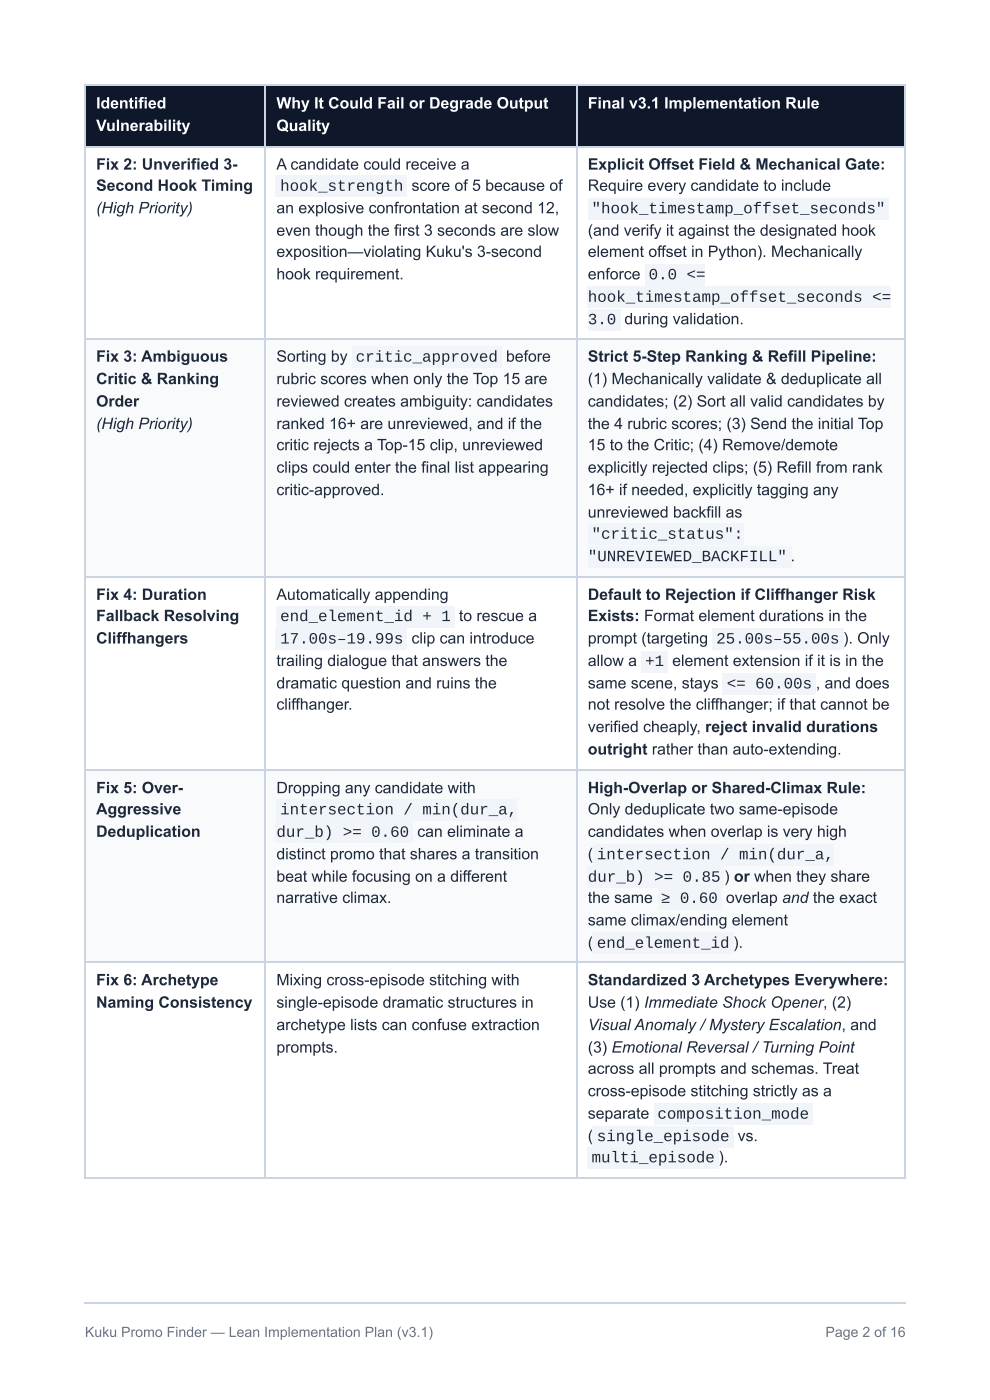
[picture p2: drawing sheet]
<svg xmlns="http://www.w3.org/2000/svg" width="210mm" height="297mm" viewBox="0 0 210 297" stroke-linecap="round" stroke-linejoin="round" font-family="sans-serif">
<defs><g id="words">
<g font-size="3.3" fill="#fff">
<text x="20.4" y="23">Identified</text>
<text x="58.6" y="23">Why It Could Fail or Degrade Output</text>
<text x="124.6" y="23">Final v3.1 Implementation Rule</text>
<text x="20.4" y="27.8">Vulnerability</text>
<text x="58.6" y="27.8">Quality</text>
</g>
<g font-size="3.3" fill="#1e293b">
<text x="20.4" y="36">Fix 2: Unverified 3-</text>
<text x="58.6" y="36">A candidate could receive a</text>
<text x="124.6" y="36">Explicit Offset Field &amp; Mechanical Gate:</text>
<text x="20.4" y="40.5">Second Hook Timing</text>
<text x="59.4" y="40.5">hook_strength</text>
<text x="87.2" y="40.5">score of 5 because of</text>
<text x="124.6" y="40.5">Require every candidate to include</text>
<text x="20.4" y="45.2">(High Priority)</text>
<text x="58.6" y="45.2">an explosive confrontation at second 12,</text>
<text x="125.4" y="45.2">&quot;hook_timestamp_offset_seconds&quot;</text>
<text x="58.6" y="50">even though the first 3 seconds are slow</text>
<text x="124.6" y="50">(and verify it against the designated hook</text>
<text x="58.6" y="54.5">exposition—violating Kuku's 3-second</text>
<text x="58.6" y="59.3">hook requirement.</text>
<text x="124.6" y="54.5">element offset in Python). Mechanically</text>
<text x="124.6" y="59.3">enforce</text>
<text x="137.5" y="59.3">0.0 &lt;=</text>
<text x="124.6" y="64">hook_timestamp_offset_seconds &lt;=</text>
<text x="124.6" y="68.8">3.0</text>
<text x="132.4" y="68.8">during validation.</text>
<text x="20.4" y="76.7">Fix 3: Ambiguous</text>
<text x="58.6" y="76.7">Sorting by</text>
<text x="75.4" y="76.7">critic_approved</text>
<text x="107.3" y="76.7">before</text>
<text x="124.6" y="76.7">Strict 5-Step Ranking &amp; Refill Pipeline:</text>
<text x="20.4" y="81.5">Critic &amp; Ranking</text>
<text x="58.6" y="81.5">rubric scores when only the Top 15 are</text>
<text x="124.6" y="81.5">(1) Mechanically validate &amp; deduplicate all</text>
<text x="20.4" y="86.3">Order</text>
<text x="58.6" y="86.3">reviewed creates ambiguity: candidates</text>
<text x="124.6" y="86.3">candidates; (2) Sort all valid candidates by</text>
<text x="20.4" y="91">(High Priority)</text>
<text x="58.6" y="91">ranked 16+ are unreviewed, and if the</text>
<text x="58.6" y="95.5">critic rejects a Top-15 clip, unreviewed</text>
<text x="124.6" y="91">the 4 rubric scores; (3) Send the initial Top</text>
<text x="124.6" y="95.5">15 to the Critic; (4) Remove/demote</text>
<text x="58.6" y="100.3">clips could enter the final list appearing</text>
<text x="124.6" y="100.3">explicitly rejected clips; (5) Refill from rank</text>
<text x="58.6" y="105">critic-approved.</text>
<text x="124.6" y="105">16+ if needed, explicitly tagging any</text>
<text x="124.6" y="109.8">unreviewed backfill as</text>
<text x="124.6" y="119.1">&quot;UNREVIEWED_BACKFILL&quot; .</text>
<text x="125.4" y="114.3">&quot;critic_status&quot;:</text>
<text x="20.4" y="127.3">Fix 4: Duration</text>
<text x="20.4" y="131.8">Fallback Resolving</text>
<text x="58.6" y="127.3">Automatically appending</text>
<text x="59.4" y="131.8">end_element_id + 1</text>
<text x="97.3" y="131.8">to rescue a</text>
<text x="124.6" y="127.3">Default to Rejection if Cliffhanger Risk</text>
<text x="124.6" y="131.8">Exists: Format element durations in the</text>
<text x="20.4" y="136.5">Cliffhangers</text>
<text x="59.4" y="136.5">17.00s–19.99s</text>
<text x="87.2" y="136.5">clip can introduce</text>
<text x="124.6" y="136.5">prompt (targeting</text>
<text x="151.8" y="136.5">25.00s–55.00s ). Only</text>
<text x="58.6" y="141.3">trailing dialogue that answers the</text>
<text x="124.6" y="141.3">allow a</text>
<text x="136.8" y="141.3">+1</text>
<text x="142.5" y="141.3">element extension if it is in the</text>
<text x="58.6" y="146.1">dramatic question and ruins the</text>
<text x="124.6" y="146.1">same scene, stays</text>
<text x="154.1" y="146.1">&lt;= 60.00s ,</text>
<text x="174.8" y="146.1">and does</text>
<text x="58.6" y="150.5">cliffhanger.</text>
<text x="124.6" y="150.5">not resolve the cliffhanger; if that cannot be</text>
<text x="124.6" y="155.3">verified cheaply, reject invalid durations</text>
<text x="124.6" y="160.1">outright rather than auto-extending.</text>
<text x="20.4" y="168.3">Fix 5: Over-</text>
<text x="20.4" y="172.8">Aggressive</text>
<text x="58.6" y="168.3">Dropping any candidate with</text>
<text x="59.4" y="172.8">intersection / min(dur_a,</text>
<text x="124.6" y="168.3">High-Overlap or Shared-Climax Rule:</text>
<text x="124.6" y="172.8">Only deduplicate two same-episode</text>
<text x="20.4" y="177.5">Deduplication</text>
<text x="58.6" y="177.5">dur_b) &gt;= 0.60</text>
<text x="88.5" y="177.5">can eliminate a</text>
<text x="124.6" y="177.5">candidates when overlap is very high</text>
<text x="58.6" y="182.3">distinct promo that shares a transition</text>
<text x="124.6" y="182.3">(</text>
<text x="126.5" y="182.3">intersection / min(dur_a,</text>
<text x="58.6" y="187.1">beat while focusing on a different</text>
<text x="58.6" y="191.6">narrative climax.</text>
<text x="124.6" y="187.1">dur_b) &gt;= 0.85</text>
<text x="124.6" y="191.6">the same</text>
<text x="140.1" y="191.6">≥ 0.60</text>
<text x="153.5" y="187.1">) or when they share</text>
<text x="153.9" y="191.6">overlap and the exact</text>
<text x="124.6" y="196.3">same climax/ending element</text>
<text x="124.6" y="201.1">(</text>
<text x="126.5" y="201.1">end_element_id )</text>
<text x="156.6" y="201.1">.</text>
<text x="20.4" y="209">Fix 6: Archetype</text>
<text x="58.6" y="209">Mixing cross-episode stitching with</text>
<text x="124.6" y="209">Standardized 3 Archetypes Everywhere:</text>
<text x="20.4" y="213.8">Naming Consistency</text>
<text x="58.6" y="213.8">single-episode dramatic structures in</text>
<text x="124.6" y="213.8">Use (1) Immediate Shock Opener, (2)</text>
<text x="58.6" y="218.5">archetype lists can confuse extraction</text>
<text x="124.6" y="218.5">Visual Anomaly /Mystery Escalation, and</text>
<text x="58.6" y="223.3">prompts.</text>
<text x="124.6" y="223.3">(3) Emotional Reversal /Turning Point</text>
<text x="124.6" y="227.8">across all prompts and schemas. Treat</text>
<text x="124.6" y="232.6">cross-episode stitching strictly as a</text>
<text x="124.6" y="237.3">separate</text>
<text x="139.4" y="237.3">composition_mode</text>
<text x="124.6" y="242.1">(</text>
<text x="126.5" y="242.1">single_episode</text>
<text x="156.4" y="242.1">vs.</text>
<text x="125.4" y="246.6">multi_episode ).</text>
</g>
<g font-size="3" fill="#64748b">
<text x="18" y="283.6">Kuku Promo Finder — Lean Implementation Plan (v3.1)</text>
<text x="175" y="283.6">Page 2 of 16</text>
</g>
</g></defs>
<g fill="#0f172a">
<path d="M18.3 18.3h38.1v12.7h-38.1z"/>
<path d="M56.4 18.3h66.1v12.7h-66.1z"/>
<path d="M122.5 18.3h69.3v12.7h-69.3z"/>
</g>
<g fill="#f8fafc">
<path d="M18.3 72h38.1v50.2h-38.1z"/>
<path d="M56.4 72h66.1v50.2h-66.1z"/>
<path d="M122.5 72h69.3v50.2h-69.3z"/>
<path d="M18.3 163.2h38.1v41.1h-38.1z"/>
<path d="M56.4 163.2h66.1v41.1h-66.1z"/>
<path d="M122.5 163.2h69.3v41.1h-69.3z"/>
</g>
<path d="M18 18.1h174.1M18.1 18v232M56.2 18v232M122.4 18v232M192 18v232M18 31.1h174.1M18 71.8h174.1M18 122.4h174.1M18 163.4h174.1M18 204.1h174.1M18 249.9h174.1" fill="none" stroke="#cbd5e1" stroke-width=".26"/>
<g fill="#f1f5f9">
<path d="M58.5 37.3h27.8v4.5h-27.8z"/>
<path d="M124.6 42.1h63.8v4.5h-63.8z"/>
<path d="M136.8 56.1h12.7v4.5h-12.7z"/>
<path d="M124.6 60.9h64.3v4.5h-64.3z"/>
<path d="M124.6 65.6h6.9v4.5h-6.9z"/>
<path d="M74.6 73.6h31.8v4.5h-31.8z"/>
<path d="M124.6 111.1h33.1v4.5h-33.1z"/>
<path d="M124.6 115.9h43.1v4.5h-43.1z"/>
<path d="M58.5 128.6h37.8v4.5h-37.8z"/>
<path d="M58.5 133.4h27.8v4.4h-27.8z"/>
<path d="M151.1 133.4h27.8v4.4h-27.8z"/>
<path d="M136 138.1h5.6v4.5h-5.6z"/>
<path d="M153.2 142.9h19.8v4.5h-19.8z"/>
<path d="M58.5 169.6h51v4.5h-51z"/>
<path d="M58.5 174.4h29.1v4.5h-29.1z"/>
<path d="M125.7 179.1h51v4.5h-51z"/>
<path d="M124.6 183.9h28.9v4.5h-28.9z"/>
<path d="M139.4 188.4h13.5v4.5h-13.5z"/>
<path d="M125.7 197.9h29.9v4.5h-29.9z"/>
<path d="M138.6 234.2h33.6v4.5h-33.6z"/>
<path d="M125.7 238.9h29.9v4.5h-29.9z"/>
<path d="M124.6 243.4h27.8v4.5h-27.8z"/>
</g>
<path d="M18 276.4h174.1" fill="none" stroke="#cbd5e1" stroke-width=".26"/>
<use href="#words"/>
</svg>
